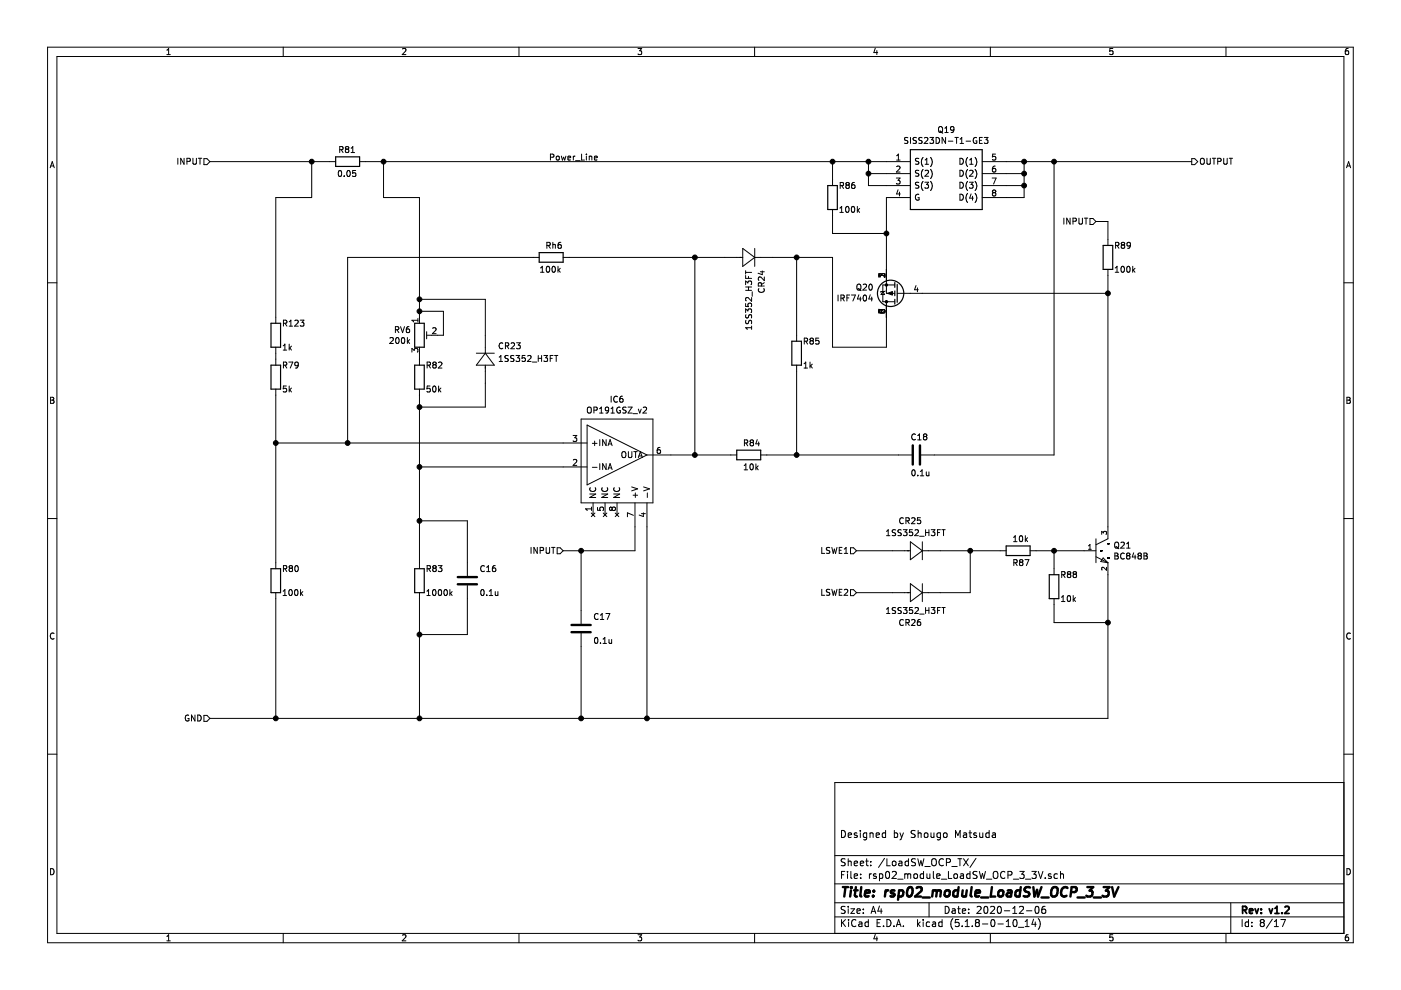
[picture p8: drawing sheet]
<svg xmlns="http://www.w3.org/2000/svg" width="297mm" height="210mm" viewBox="0 0 297 210" stroke-linecap="round" stroke-linejoin="round" font-family="sans-serif">
<path d="M.1 0h297v209.9h-297z" fill-rule="evenodd" fill="#fff" stroke="#fff" stroke-width=".21"/>
<g fill="none" stroke="#000" stroke-width=".21">
<path d="M10.1 10h276.8v189.9h-276.8zM12.1 12h272.8v185.9h-272.8zM35.4 11.6h.7M35.4 10.6l.4-.3v1.3M60 10v2M85.3 10.4l.5-.1 .3 .3-.8 1h.8M110 10v2M135.3 10.3h.8l-.5 .5 .4 .1v.5l-.2 .2-.5-.2M160 10v2M185.6 10.2l-.3 .9h.8M185.9 10.7v.9M210 10v2"/>
<path d="M235.9 10.3h-.6v.6l.6-.1v.6l-.1 .2-.5-.2M259.9 10v2M285.9 10.3h-.4l-.2 .3-.1 .7 .3 .3 .4-.2v-.6h-.4l-.3 .2M10.6 35.6l.5-1.3 .4 1.3M10.7 35.2h.7M37.7 33.6v1.2M39 33.6v1.2l-.7-1.2v1.2M39.6 34.2h.6l.2-.2-.1-.3-.7-.1v1.2M40.9 33.6v1l.2 .2h.4l.1-.2v-1M42 33.6h.8M42.4 33.6v1.2M43.2 33.6h.7l.6 .7-.6 .6h-.7z"/>
<path d="M44.5 34.3h26.7M66.1 34.3v7.6h-7.6v26.6M71.8 36.3l.2-.2a.69 .69 0 0 1 .5 .7 .69 .69 0 0 1-.5 .6l-.3-.5zM72 31.7h.6l.1-.5-.7-.1v1.2M72.3 31.7l.4 .6M73 37.3v.1M73.5 31.6l-.3-.2 .3-.3 .4 .1v.3l-.2 .1M73.5 31.6l-.3 .3v.2l.3 .2h.3l.2-.2-.1-.4-.2-.1M73.5 31.6h.2M73.7 36.3l.1-.2a.67 .67 0 0 1 .5 .7 .67 .67 0 0 1-.5 .6l-.3-.5zM74.4 32.3h.8M74.4 31.4l.4-.3v1.2"/>
<path d="M75.4 36.1h-.6l-.1 .7 .2-.2 .5 .1v.6l-.2 .1-.5-.1M76.2 34.3h116.8M81.3 34.3v7.6h7.6v26.6M116.7 33.3l.7-.1v-.4l-.7-.1v1.2M118 33.2l.2-.1 .3 .1v.7l-.5-.1zM119 33.1l.2 .8 .3-.6 .2 .6 .3-.8M120.4 33.5l.6-.1-.1-.2-.3-.1-.2 .2 .1 .6h.4M121.6 33.1v.8M121.9 33.1l-.3 .2M122 34.1h1M123.3 32.7v1.2h.6M124.3 32.7v.1"/>
<path d="M124.3 33.1v.8M124.9 33.2h.5l.1 .7M124.9 33.1v.8M126 33.5l.6-.1v-.2l-.4-.1-.2 .2 .1 .6h.5M176.5 34.3v5M178.1 39.3h.6l.1-.5-.7-.1v1.3M178.4 39.3l.5 .7M179.6 39.2l-.3-.2 .3-.3 .4 .1v.3l-.2 .1M179.6 39.2l-.3 .3v.2l.3 .3 .3-.1 .2-.2-.1-.4-.2-.1M179.6 39.2h.2M181.2 38.7l-.5 .1-.1 .4v.6l.6 .1 .1-.2-.1-.5h-.4l-.2 .2M184.1 34.3v5h8.9"/>
<path d="M184.1 36.8h8.9M190 37.7h.8l-.4 .5 .4 .2v.4l-.2 .2-.6-.1M190.1 35.3l.5-.1 .2 .4-.8 .9h.8M190.1 33.9h.7M190.1 33l.4-.3v1.2M192.5 29.2l-.5-.1-.2 .2 .1 .4 .5 .2 .1 .3-.2 .2h-.5M193 29.1v1.3M194.3 29.2l-.5-.1-.1 .2v.4l.5 .2 .1 .3-.2 .2h-.5M194.8 33.6h-.5l-.2 .1v.3l.6 .3 .1 .3-.2 .2h-.5M194.8 36.2l-.5-.1-.2 .1v.4l.6 .2 .1 .3-.2 .3-.5-.1M194.8 38.7l-.5-.1-.2 .2v.3l.6 .3 .1 .3-.2 .2h-.5M195.5 29.2l-.5-.1-.2 .2v.3l.6 .3 .1 .3-.2 .2h-.5"/>
<path d="M195.7 33.4a1.47 1.47 0 0 0 0 1.9M195.7 35.9a1.47 1.47 0 0 0 0 2M195.7 38.5a1.47 1.47 0 0 0 0 1.9M196 29.3l.5-.2 .2 .4-.8 .9h.8M196.1 38.6h.8l-.5 .5 .4 .1 .1 .5-.3 .2-.5-.1M196.1 33.9l.4-.3v1.2M196.1 34.8h.8M196.1 36.2l.5-.1 .3 .4-.8 .9h.8M197.2 29.1h.7l-.4 .5 .4 .2v.4l-.2 .2-.5-.1M197.3 33.4a1.4 1.4 0 0 1 0 1.9M197.3 35.9a1.4 1.4 0 0 1 0 2M197.3 38.5a1.4 1.4 0 0 1 0 1.9"/>
<path d="M198.5 29.1a.64 .64 0 0 1 .7 .7 .64 .64 0 0 1-.7 .6zM199.1 27l.2-.2 .3 .1a.78 .78 0 0 1-.1 1.2l-.4-.2zM199.2 27.8l.7 .4M200.3 27.2l.4-.4v1.3M200.3 28.1h.7M200.5 29.1v1.3l-.8-1.3v1.3M201.1 29.9h.9M202.3 27.4l-.3 .2h-.4l-.1-.2 .1-.4 .4-.2 .3 .3-.2 .9-.5 .1M202.5 29.1h.7M202.8 29.1v1.3M203.5 33.6a.64 .64 0 0 1 .8 .6 .64 .64 0 0 1-.8 .6zM203.5 36.1a.64 .64 0 0 1 .8 .6 .64 .64 0 0 1-.8 .7z"/>
<path d="M203.5 38.6a.64 .64 0 0 1 .8 .7 .64 .64 0 0 1-.8 .6zM203.6 30.4h.7M203.6 29.5l.3-.4v1.3M204.8 29.9h1M205.2 38.5a1.47 1.47 0 0 0 0 1.9M205.2 33.4a1.47 1.47 0 0 0 0 1.9M205.2 35.9a1.47 1.47 0 0 0 0 2M205.5 38.6h.8l-.4 .5 .3 .1 .1 .5-.2 .2-.6-.1M205.6 36.2l.5-.1 .2 .4-.8 .9h.8M205.6 34.8h.7M205.6 33.9l.3-.3v1.2M206.7 33.4a1.4 1.4 0 0 1 0 1.9"/>
<path d="M206.7 35.9a1.4 1.4 0 0 1 0 2M206.7 38.5a1.4 1.4 0 0 1 0 1.9M207.1 29.2a.59 .59 0 0 0-.8 .6 .59 .59 0 0 0 .8 .6v-.5h-.2M207.7 29.8h.4M208.2 34.3h44.5M208.2 39.3h8.9M208.2 36.8h8.9M208.3 29.1h-.6v1.3h.6M208.7 29.1h.8l-.4 .5 .3 .2v.6l-.7-.1M210.4 37.7h.8l-.5 1.3M211 35.2h-.2a.79 .79 0 0 0-.1 1.3l.3-.1 .1-.5-.2-.2h-.2l-.3 .2M211.1 32.7h-.6l-.1 .6 .5-.1 .2 .2v.3l-.2 .2-.5-.1"/>
<path d="M217.1 34.3v7.6h-8.9M223.5 34.3v62.2h-28.2M252.7 33.6h.6l.6 .7-.6 .6h-.6zM254.6 33.7l.2-.1a.44 .44 0 0 1 .5 .4v.7l-.5 .1-.2-.1zM255.9 33.6v1l.2 .2h.4l.1-.2v-1M257 33.6h.8M257.4 33.6v1.2M258.2 34.2h.6l.1-.2-.1-.3-.6-.1v1.2M259.4 33.6v1l.3 .2h.4l.1-.2v-1M260.6 33.6h.7M261 33.6v1.2M285.5 35.6l.4-1.3 .5 1.3"/>
<path d="M285.6 35.2h.6M10.1 60h2M114.3 54.6h-40.6v39.3M114.6 57.7h.7M114.6 56.8l.4-.3v1.2M115.9 52h.7l.1-.2-.1-.3-.7-.1v1.2M115.9 56.6l.2-.1a.67 .67 0 0 1 .5 .6 .67 .67 0 0 1-.5 .6l-.3-.5zM116.2 52l.5 .6M117.1 56.6l.2-.1a.69 .69 0 0 1 .5 .6 .69 .69 0 0 1-.5 .6l-.3-.5zM117.2 51.4v1.2M117.2 51.9h.5v.7M118.3 56.5v1.2"/>
<path d="M118.4 57.2l.4 .5M118.8 56.9l-.5 .5M118.9 51.4l-.4 .1-.2 .4 .1 .6 .5 .1v-.7h-.4l-.2 .2M119.4 54.6h38.1M147.3 54.6v41.9M157.5 52.7l2.5 1.9-2.5 1.9zM158.1 57.4v.7M158.1 58.4v.6h1.3M158.1 57.8h1.3M158.7 58.6v.4M160 54.6h16.5v19h11.4v-9.6M160 52.7v3.8"/>
<path d="M161.2 57.6h.8M161.6 57.4v.8l-.9-.3M162 58.7v.8l-.9-.8-.3 .3 .1 .5M162 59.9l-.6 .4M168.9 54.6v17.7M176.5 44.4v5.1h11.4M178.1 45h.7M178.1 44.1l.3-.3v1.2M179.4 43.9l.2-.1a.67 .67 0 0 1 .4 .6 .67 .67 0 0 1-.4 .6l-.3-.4zM180.6 43.9l.2-.1a.69 .69 0 0 1 .4 .6 .69 .69 0 0 1-.4 .6l-.3-.4zM181.8 43.8v1.2M181.9 44.6l.4 .4"/>
<path d="M182.3 44.2l-.5 .5M186.3 58.6l.2 .1M187.6 58.3l-.2-.3h-.3l-.3 .4-.5-.4v.8M187.6 58v.8l-.7-.7-.3-.1-.3 .3M187.6 58.4h-1.3l.4 .3M187.6 58.6l-.1 .2M190.4 40.2l-.3 .9h.8M190.7 40.7v.9M193 41.9h-5.1v20.3h1.8M194.8 41.3a.57 .57 0 0 0-.7 .5 .57 .57 0 0 0 .8 .5v-.4h-.3M203.5 41.2a.64 .64 0 0 1 .8 .6 .64 .64 0 0 1-.8 .6zM205.2 41a1.47 1.47 0 0 0 0 1.9"/>
<path d="M205.9 41.1l-.3 .9h.8M206.2 41.6v.8M206.7 41a1.4 1.4 0 0 1 0 1.9M210.7 40.8l-.3 .3v.2l.3 .3 .3-.1 .1-.2v-.2l-.2-.3M210.7 40.8l-.3-.2 .3-.3h.2l.2 .2-.2 .3M210.7 40.8h.2M225.6 46.3v1.2M226.9 46.3v1.2l-.7-1.2v1.2M227.5 46.9h.6l.1-.2-.1-.3-.6-.1v1.2M228.8 46.3v1l.2 .2h.4l.1-.2v-1M229.9 46.3h.7M230.3 46.3v1.2"/>
<path d="M231.1 46.3h.6l.7 .7-.7 .6h-.6zM232.4 47h2.5v5M234.9 57.1v57.1l-2.5 1.3M236.5 57.7h.7M236.5 56.8l.3-.3v1.2M236.5 52h.6l.1-.5-.7-.1v1.2M236.8 52l.4 .6M237.8 56.6l.2-.1a.67 .67 0 0 1 .4 .6 .67 .67 0 0 1-.4 .6l-.3-.5zM238 51.9l-.3-.2 .3-.3 .4 .1v.3l-.2 .1M238 51.9l-.3 .3v.2l.3 .2h.3l.2-.2-.1-.4-.2-.1M238 51.9h.2M239 56.6l.2-.1a.69 .69 0 0 1 .4 .6 .69 .69 0 0 1-.4 .6l-.3-.5z"/>
<path d="M239.7 51.9l-.3 .3-.3-.1-.1-.6 .4-.1 .3 .2-.1 .7-.2 .3h-.3M240.2 56.5v1.2M240.3 57.2l.3 .5M240.6 56.9l-.4 .5M284.9 60h2M58.5 73.6v3.8M60 74.2h.8M60 73.3l.4-.3v1.2M60.1 68.5h.6l.1-.2v-.3l-.7-.1v1.3M60.1 77.4h.6l.1-.5-.7-.1v1.2M60.4 68.5l.4 .7M60.4 77.4l.4 .6"/>
<path d="M61.2 76.8h.9l-.6 1.2M61.3 69.2h.7M61.3 68.2l.4-.3v1.3M61.3 73v1.2M61.4 73.7l.4 .5M61.8 73.4l-.5 .5M62.5 68l.5-.1 .2 .3-.7 1h.7M63.2 77.3l-.2 .3-.4-.1v-.6l.4-.1 .2 .2v.7l-.2 .3h-.4M63.7 67.9h.7l-.4 .5 .4 .1-.1 .6-.6-.1M82.7 71.7l.4-.1 .3 .3-.8 .9h.8M83.8 69.9h.6l.2-.2-.1-.3-.7-.1v1.2M84 71.7l.2-.1a.67 .67 0 0 1 .4 .6 .67 .67 0 0 1-.4 .6l-.3-.5z"/>
<path d="M84.1 69.9l.5 .6M84.9 69.3l.5 1.2 .4-1.2M85.2 71.7l.2-.1a.69 .69 0 0 1 .4 .6 .69 .69 0 0 1-.4 .6l-.3-.5zM86.4 71.6v1.2M86.5 72.3l.4 .5M86.7 69.3h-.2l-.3 .3-.1 .7 .3 .2 .4-.1 .1-.4-.3-.3h-.2l-.3 .3M86.9 72l-.5 .5M87.3 74.7v-.8l.5 .4 .1-.4h.5l.2 .2-.1 .6M88.6 67.9h-1.3l.4 .4M88.6 67.5v.8M88.9 73.6v3.8M88.9 63.5h14v11.4"/>
<path d="M88.9 66h5.1v5.1h-3.5M90.5 70.3v1.5M90.6 77.4h.6v-.5l-.6-.1v1.2M90.9 77.4l.4 .6M91.7 69.6l.5-.1 .3 .3-.8 .9h.8M92 77.3l-.2-.2 .2-.3 .4 .1v.3l-.2 .1M92 77.3l-.2 .3v.2l.2 .2h.4l.1-.2-.1-.4-.2-.1M92 77.3h.2M93 76.9l.5-.1 .2 .3-.8 .9h.8M101 74.9h3.8M102.9 74.9l1.9 2.5h-3.8zM102.9 77.4v8.9h-14"/>
<path d="M105.8 76.6h.8M105.8 75.7l.4-.3v1.2M106.6 72.8a.56 .56 0 0 0-.8 .5 .56 .56 0 0 0 .8 .5M107.2 73.3h.6v-.5l-.6-.1v1.2M107.5 73.3l.4 .6M107.8 75.4h-.5l-.2 .1 .1 .4 .4 .2 .2 .3-.3 .2h-.5M108.4 72.8l.4-.1 .3 .3-.8 .9h.8M109 75.4h-.5l-.2 .1v.4l.6 .2 .1 .3-.3 .2h-.4M109.4 75.4h.8l-.4 .5 .3 .1v.5l-.1 .1-.6-.1M109.5 72.7h.8l-.4 .5 .3 .1 .1 .4-.2 .2-.6-.1M111.3 75.4h-.6v.6l.4-.1 .3 .2v.3l-.3 .2-.4-.1M111.9 75.5l.5-.1 .2 .3-.8 .9h.8"/>
<path d="M112.8 76.8h1M114.1 75.4v1.2M114.1 76h.7M114.8 75.4v1.2M115.3 75.4h.8l-.4 .5 .3 .1v.6l-.7-.1M116.7 76h.4M117.3 75.4h-.6v1.2M117.6 75.4h.7M117.9 75.4v1.2M158.1 64.4v.6h.6l-.1-.5 .2-.2h.3l.3 .2-.2 .5M158.1 60.4v-.8l.5 .4 .1-.4 .6 .1-.1 .7M158.1 66.3v-.8l.5 .4 .1-.4h.5l.2 .2-.2 .6"/>
<path d="M158.1 61.6h1.3M158.1 60.8h1.3M158.2 67.9l-.1 .5 .1 .2 .4-.1 .2-.5 .3-.1 .3 .3-.1 .4M158.2 66.7l-.1 .5 .1 .2h.4l.2-.6 .3-.1 .3 .2-.1 .5M158.7 60.8v.8M159.4 63.1v.8l-1-.8-.3 .2 .1 .5M159.4 69.1v.7M159.4 69.5h-1.3l.3 .3M159.5 61.9v.9M160.9 61.2a.56 .56 0 0 0 .5 .8 .56 .56 0 0 0 .5-.8M161.4 60.6v-.6h-.5l-.1 .6h1.2M168.9 77.4v19.1"/>
<path d="M170.5 78h.7M170.5 77.1l.3-.3v1.2M170.5 72.3h.6l.1-.5-.7-.1v1.3M170.8 72.3l.4 .7M171.7 76.8v1.2M171.9 77.6l.3 .4M172 72.2l-.3-.2 .3-.3 .4 .1v.3l-.2 .1M172 72.2l-.3 .3v.2l.3 .3 .3-.1 .2-.2-.1-.4-.2-.1M172 72.2h.2M172.2 77.2l-.5 .5M173.6 71.7h-.6l-.1 .6 .5-.1 .3 .2v.3l-.3 .3-.5-.2M177.7 62.6v1.2"/>
<path d="M178.3 63.2l.7-.1v-.4l-.7-.1v1.2M178.6 63.2l.4 .6M179.6 63.2h.4M180.1 62.6h-.5v1.2M180.5 62.6h.9l-.6 1.2M181.8 60.3h.5a.78 .78 0 0 1-.1 1.2l-.5-.2v-.6zM181.9 61.2l.7 .4M182.1 62.5l-.3 .9h.8M182.4 63v.8M183 60.4l.5-.2 .2 .4-.8 .9h.8M183.1 62.7l.2-.1a.67 .67 0 0 1 .4 .6 .67 .67 0 0 1-.4 .6l-.3-.5zM184.3 60.4l.2-.2a.67 .67 0 0 1 .5 .7 .67 .67 0 0 1-.5 .6l-.3-.5z"/>
<path d="M184.5 62.5l-.3 .9h.8M184.8 63v.8M186.3 66.1l.3 .3 .3-.3M186.3 66.3h.6M186.3 65.9l.3-.3 .3 .3M186.3 66l.6 .4 .7-.2M186.8 66.1l.1 .1M186.9 66.2v.1M186.9 65.9v.2M186.9 66.1v.1M186.9 65.7l.5-.1 .2 .1v.6M186.9 66.3l.2 .1"/>
<path d="M186.9 66.2l.1 .1M186.9 65.7v.2M187.1 65.6l-.3 .3 .1 .4M187.2 61.8l.4 .6h-.8zM187.6 66.2v-.1l-1.3-.5v.8M187.6 66.3l-.1 .1M187.7 61.7l-1 .2M189.7 60.4h-2.5v3.6h2.5M190.2 62.2h44.7M194.2 60.5l-.3 .9h.8M194.5 61v.9M10.7 84.2h.5l.2 .3-.2 .3 .3 .3-.3 .4h-.5z"/>
<path d="M10.7 84.8h.5M58.5 82.5v38.1M58.5 93.9h66M60.7 81.8h-.6l-.1 .7 .5-.2 .3 .3v.3l-.3 .2-.5-.1M61.3 81.8v1.3M61.4 82.6l.4 .5M61.8 82.3l-.5 .5M88.9 82.5v38.1M88.9 99h35.6M91.2 81.8h-.6l-.1 .7 .5-.2 .2 .3v.3l-.2 .2-.5-.1M91.9 82l.1-.2a.69 .69 0 0 1 .5 .7 .69 .69 0 0 1-.5 .6l-.3-.5zM93 81.8v1.3"/>
<path d="M93.1 82.6l.4 .5M93.5 82.3l-.5 .5M121.5 92.3h.8l-.4 .5 .3 .1 .1 .5-.3 .2-.5-.1M121.6 97.5l.4-.1 .3 .4-.8 .9h.8M123.2 88.8h15.2v17.8h-15.2zM124.5 90.1l12.7 6.4-12.7 6.3zM124.6 86.5l.2-.2a.44 .44 0 0 1 .6 .4l-.1 .7-.5 .2-.2-.2zM125.6 99.1h1M125.6 94h1M125.9 87l.7-.1v-.5l-.7-.1v1.3M126.1 93.5v1M127.1 87.6h.8"/>
<path d="M127.1 86.7l.4-.4v1.3M127.2 93.2v1.3M127.2 98.3v1.3M128.5 93.2v1.3l-.7-1.3v1.3M128.5 98.3v1.3l-.7-1.3v1.3M128.9 99.6l.4-1.3 .5 1.3M128.9 94.5l.4-1.3 .5 1.3M129 99.2h.7M129 94.1h.7M129 86.9l-.2 .2-.3-.1-.1-.6 .4-.1 .2 .3v.7l-.2 .2-.3 .1M129.6 87.6h.7M129.6 86.7l.3-.4v1.3"/>
<path d="M129.6 84v1.3M130.9 84.1a.56 .56 0 0 0-.8 .5 .56 .56 0 0 0 .8 .5M131.5 86.4a.57 .57 0 0 0-.8 .6 .57 .57 0 0 0 .8 .5v-.5h-.2M131.9 95.9l.2-.1a.45 .45 0 0 1 .6 .4l-.1 .6-.5 .2-.3-.4zM132 84l-.4 .1-.2 .5 .1 .6h.5l.1-.2-.1-.4-.4-.1-.2 .2M132.8 86.4l-.5-.1-.2 .1v.5l.5 .1 .2 .4-.3 .2-.5-.1M133.2 86.3h.8l-.8 1.3h.8M133.2 95.8v1l.3 .2h.3l.2-.2v-1M134.2 87.7h1M134.4 95.8h.7M134.8 95.8v1.2M135.3 97l.5-1.2 .4 1.2"/>
<path d="M135.3 86.7l.3 .9 .3-.9M135.5 96.7h.6M136.4 86.4l.5-.1 .2 .4-.8 .9h.8M137.2 96.5h19M139.9 94.9h-.2a.79 .79 0 0 0-.1 1.2h.3l.2-.5-.3-.3h-.2l-.3 .3M157.8 99.6h.7M157.8 98.7l.3-.4v1.3M157.8 93.9h.6l.1-.5-.7-.1v1.2M158.1 93.9l.4 .6M159.1 98.5l.2-.2a.69 .69 0 0 1 .4 .7 .69 .69 0 0 1-.4 .6l-.3-.5zM159.3 93.8l-.3 .3v.2l.3 .2h.3l.2-.2-.1-.4-.2-.1M159.3 93.8l-.3-.2 .3-.3 .4 .1v.3l-.2 .1"/>
<path d="M159.3 93.8h.2M160.3 98.3v1.3M160.4 99.1l.4 .5M160.5 93.2l-.3 .9h.8M160.8 98.8l-.5 .5M160.9 93.7v.8M161.3 96.5h32M193.4 99.7l.2-.1a.69 .69 0 0 1 .4 .6 .69 .69 0 0 1-.4 .7l-.3-.5zM194.1 92.1a.56 .56 0 0 0-.8 .5 .56 .56 0 0 0 .8 .5M194.6 93.3h.7M194.6 92.4l.3-.4v1.3M195.1 100l.4-.4v1.3"/>
<path d="M196 92.6l-.2-.3 .2-.3h.3l.2 .3-.2 .3M196 92.6l-.2 .2v.3l.2 .2 .4-.1 .1-.2v-.2l-.2-.2M196 92.6h.3M285.6 84.2h.4l.3 .3-.3 .3 .3 .3-.2 .4h-.5zM285.6 84.8h.4M10.1 109.9h2M88.9 110.4h10.2v11.7M92.9 119.9h.8l-.4 .5 .3 .1 .1 .5-.2 .2-.6-.1M105 119.9l-.4 .1-.2 .5v.6h.6l.1-.1-.1-.5-.4-.1-.2 .3M112.6 116.1v1.2M113.9 116.1v1.2l-.7-1.2v1.2M114.5 116.7h.6l.2-.2-.1-.3-.7-.1v1.2"/>
<path d="M115.8 116.1v1l.2 .2h.4l.1-.2v-1M116.9 116.1h.8M117.3 116.1v1.2M118.1 116.1h.7l.6 .7-.6 .6h-.7zM123.2 116.8v15.5M125 104.7h1.3l-1.3 .8h1.3M125.2 103.4a.56 .56 0 0 0 .5 .8 .56 .56 0 0 0 .5-.8M125.4 108.8l.7 .7M125.4 107.5v.7M125.4 107.9h-1.3l.4 .3M125.7 106.6v2.6M126.1 108.8l-.7 .7"/>
<path d="M126.7 107.6v.6h.6l-.1-.4 .2-.3h.3l.3 .3-.2 .4M127.6 104.7h1.2l-1.2 .8h1.2M127.7 103.4a.56 .56 0 0 0 .5 .8 .56 .56 0 0 0 .5-.8M127.9 108.8l.8 .7M128.3 106.6v2.6M128.7 108.8l-.8 .7M129.8 107.8l-.3-.3-.3 .3v.2l.3 .2 .3-.2M129.8 107.8l.2-.3h.3l.2 .3-.1 .3-.1 .1h-.3l-.2-.2M129.8 107.8v.2M130.1 104.7h1.3l-1.3 .8h1.3M130.2 103.4a.56 .56 0 0 0 .5 .8 .56 .56 0 0 0 .6-.8M130.4 108.8l.8 .7"/>
<path d="M130.8 106.6v2.6M131.2 108.8l-.8 .7M133.9 103.2l1.3 .4-1.3 .5M134.2 105h1M134.3 109.3l-1.3-.6v.9M134.6 106.6v10.2h-15.2M134.7 104.5v1M136 108.9h.8M136.4 108.7v.8l-.9-.3M136.5 103.2l1.2 .4-1.2 .5M137.2 106.6v45.7M137.2 104.5v1"/>
<path d="M174.2 116.1v1.2h.6M175.9 116.1h-.5l-.2 .2 .1 .3 .6 .3v.3l-.7 .1M176.4 116.1l.3 1.2 .2-.9 .2 .9 .4-1.2M177.9 116.7h.4M178.5 116.1h-.6v1.2h.6M179 116.4l.4-.3v1.2M179 117.3h.7M180.3 116.1h.7l.6 .7-.6 .6h-.7zM181.6 116.8h11.4M188 113.6h.7M188 112.7l.3-.4v1.3M189.9 112.4l-.5-.1-.2 .1 .1 .5 .5 .1 .1 .3-.3 .3-.4-.1"/>
<path d="M191.1 112.4l-.5-.1-.2 .1v.4l.6 .2 .1 .3-.2 .3-.5-.1M191.5 112.3h.8l-.4 .5 .4 .1v.5l-.2 .2-.6-.2M191.5 109.9a.56 .56 0 0 0-.8 .5 .56 .56 0 0 0 .8 .5M192.1 110.4h.6v-.5l-.6-.1v1.2M192.4 110.4l.4 .6M193 114.9l2.6 1.9-2.6 1.9zM193.3 109.9l.5-.1 .2 .3-.8 .9h.8M193.4 112.3h-.5l-.1 .6 .5-.1 .2 .2v.3l-.2 .3-.5-.2M194 112.4l.5-.1 .2 .4-.8 .9h.8M194.6 100.8v.1M195 113.7h.9M195.1 100.9h.8"/>
<path d="M195.1 109.8h-.6v.6l.5-.2 .2 .3v.3l-.2 .2-.5-.1M195.6 116.8h17.7M195.6 114.9v3.8M196.2 112.3v1.3M196.2 112.9h.8M196.4 100l.1 .8h.5M197 100v.9M197 112.3v1.3M197.4 112.3h.8l-.4 .5 .4 .1-.1 .6-.7-.1M198.8 112.9h.4M199.4 112.3h-.6v1.3M199.7 112.3h.7"/>
<path d="M200 112.3v1.3M205.7 116.8v8.9h-10.1M214.9 114.8h.7M214.9 113.9l.4-.3v1.2M214.9 119.3h.7v-.5l-.7-.1v1.2M215.3 119.3l.4 .6M216.2 113.7l.2-.1a.69 .69 0 0 1 .4 .6 .69 .69 0 0 1-.4 .6l-.3-.4zM216.4 119.2l-.3 .2v.3l.3 .2h.4l.1-.2-.1-.4-.2-.1M216.4 119.2l-.3-.2 .3-.3 .4 .1v.3l-.2 .1M216.4 119.2h.2M217.3 118.7h.8l-.5 1.2M217.4 113.6v1.2"/>
<path d="M217.5 114.4l.4 .4M217.9 114l-.5 .5M218.4 116.8h14M223.5 116.8v5.1M230.8 116.5h.6M230.8 115.7l.3-.2v1M232.4 118l2.5 1.3M232.4 114.2v5.1M233.4 116.8h.1M233.6 113.3v-.6l.4 .3 .1-.3h.4v.6M233.9 118.3l1 1-1.5-.2zM234.9 118.3h.1"/>
<path d="M234.9 115.3h.1M234.9 119.3v33h-190.4M236.4 117.3l.6 .1v.2l-.2 .3 .3 .2-.1 .4h-.6zM236.4 117.9h.4M236.4 115.1l.2-.2 .4 .1a.78 .78 0 0 1-.1 1.2l-.5-.2zM236.6 115.9l.6 .4M237.7 115.1l.5-.2 .2 .4-.8 .9h.8M238.4 117.4a.56 .56 0 0 0-.8 .1 .56 .56 0 0 0 0 .7l.4 .3 .4-.1M238.9 116.2h.7M238.9 115.3l.3-.4v1.3M239.1 117.8l-.2 .2v.3l.2 .2h.2l.3-.2-.1-.4-.2-.1M239.1 117.8l-.2-.2 .2-.3 .4 .1v.3l-.2 .1"/>
<path d="M239.1 117.8h.2M240.4 117.2l-.3 .9h.7M240.7 117.7v.8M241.5 117.8l-.2 .2v.3l.2 .2h.4l.1-.2-.1-.4-.1-.1M241.5 117.8l-.2-.2 .2-.3 .4 .1v.3l-.1 .1M241.5 117.8h.3M242.5 117.3l.7 .1v.2l-.2 .3 .3 .2-.1 .4h-.7zM242.5 117.9h.5M284.9 109.9h2M11.5 134.3a.58 .58 0 0 0-.8 .5 .58 .58 0 0 0 .8 .6M58.5 125.7v26.6M60 126.3h.8"/>
<path d="M60 125.4l.4-.4v1.3M60.1 120.6l.6-.1 .1-.5-.7-.1v1.3M60.4 120.6l.4 .6M61.4 125.1l.1-.1a.67 .67 0 0 1 .5 .6 .67 .67 0 0 1-.5 .7l-.3-.5zM61.5 120.5l-.2-.3 .2-.3 .5 .1v.4l-.2 .1M61.5 120.5h.3M61.5 120.5l-.2 .2v.3l.2 .2 .4-.1 .1-.1v-.4l-.2-.1M62.6 125.1l.2-.1a.69 .69 0 0 1 .4 .6 .69 .69 0 0 1-.4 .7l-.3-.5zM62.6 120l.2-.1a.67 .67 0 0 1 .5 .7 .67 .67 0 0 1-.5 .6l-.3-.5zM63.7 125v1.3M63.8 125.8l.4 .5M64.2 125.4l-.5 .5"/>
<path d="M88.9 125.7v26.6M90.5 126.3h.7M90.5 125.4l.4-.4v1.3M90.6 120.6l.6-.1v-.5l-.6-.1v1.3M90.9 120.6l.4 .6M91.8 125.1l.2-.1a.67 .67 0 0 1 .5 .6 .67 .67 0 0 1-.5 .7l-.3-.5zM92 120.5l-.2 .2v.3l.2 .2 .4-.1 .1-.1-.1-.4-.2-.1M92 120.5l-.2-.3 .2-.3 .4 .1v.4l-.2 .1M92 120.5h.2M93 125.1l.2-.1a.69 .69 0 0 1 .4 .6 .69 .69 0 0 1-.4 .7l-.3-.5zM94.2 125.1l.2-.1a.67 .67 0 0 1 .5 .6 .67 .67 0 0 1-.5 .7l-.3-.5zM95.4 125v1.3"/>
<path d="M95.5 125.8l.4 .5M95.9 125.4l-.5 .5M99.1 124.1v10.4h-10.2M102.1 125.1l.1-.1a.69 .69 0 0 1 .5 .6 .69 .69 0 0 1-.5 .7l-.3-.5zM102.7 120a.56 .56 0 0 0-.8 .6 .56 .56 0 0 0 .8 .5M103.2 121.2h.7M103.2 120.3l.4-.4v1.3M103.2 126.1v.2M103.7 126.3h.8M103.7 125.4l.4-.4v1.3M105 125.4l.1 .8 .5-.1M105.6 125.4v.9"/>
<path d="M123.2 134.3v18M126.2 135.3l.2-.1a.69 .69 0 0 1 .4 .6 .69 .69 0 0 1-.4 .6l-.4-.5zM126.8 130.2a.56 .56 0 0 0-.8 .5 .56 .56 0 0 0 .8 .5M127.3 131.3h.7M127.3 130.4l.4-.3v1.2M127.3 136.3v.1M127.9 136.4h.7M127.9 135.5l.3-.3v1.2M128.5 130.1h.8l-.5 1.2M129.1 135.6l.1 .8 .5-.1M129.7 135.6v.8M174.2 124.9v1.3h.6"/>
<path d="M175.9 125l-.5-.1-.2 .3 .1 .3 .6 .2v.4l-.7 .1M176.4 124.9l.3 1.3 .2-.9 .2 .9 .4-1.3M177.9 125.6h.4M178.5 124.9h-.6v1.3h.6M179 125.1l.5-.2 .2 .4-.7 .9h.7M180.3 125h.7l.6 .7-.6 .6h-.7zM181.6 125.7h11.4M188 130.1h.7M188 129.2l.3-.4v1.3M189.9 128.9l-.5-.1-.2 .1 .1 .5 .5 .1 .1 .3-.3 .3-.4-.1M191.1 128.9l-.5-.1-.2 .1v.4l.6 .2 .1 .3-.2 .3-.5-.1M191.5 131.5a.56 .56 0 0 0-.8 .5 .56 .56 0 0 0 .8 .5"/>
<path d="M191.5 128.8h.8l-.4 .5 .4 .1v.5l-.2 .2-.6-.2M192.1 132h.6v-.5l-.6-.2v1.3M192.4 132l.4 .6M193 123.8l2.6 1.9-2.6 1.9zM193.3 131.5l.5-.2 .2 .4-.8 .9h.8M193.4 128.8h-.5l-.1 .6 .5-.1 .2 .2v.3l-.2 .3-.5-.2M194 128.9l.5-.1 .2 .4-.8 .9h.8M195 130.2h.9M195.1 131.3l-.4 .2-.2 .4v.6l.6 .1 .1-.2-.1-.5-.4-.1-.2 .3M195.6 123.8v3.8M196.2 128.8v1.3M196.2 129.4h.8"/>
<path d="M197 128.8v1.3M197.4 128.8h.8l-.4 .5 .4 .1-.1 .6-.7-.1M198.8 129.4h.4M199.4 128.8h-.6v1.3M199.7 128.8h.7M200 128.8v1.3M223.5 126.9v5.1h11.4M225.1 127.5h.7M225.1 126.6l.3-.3v1.2M225.1 121.9l.6-.1 .1-.5-.7-.1v1.3M225.4 121.9l.4 .6M226.4 126.4l.2-.1a.69 .69 0 0 1 .4 .6 .69 .69 0 0 1-.4 .6l-.3-.4z"/>
<path d="M226.6 121.7l-.3-.2 .3-.3 .4 .1v.3l-.2 .1M226.6 121.7l-.3 .3v.2l.3 .3 .3-.1 .1-.2v-.3l-.2-.2M226.6 121.7h.2M227.5 126.3v1.2M227.7 127.1l.3 .4M227.8 121.7l-.3-.2 .3-.3h.2l.3 .2-.3 .3M227.8 121.7h.2M227.8 121.7l-.3 .3 .1 .3 .2 .2 .3-.1 .2-.2v-.2l-.3-.3M228 126.7l-.5 .5M234.6 120.3v.6l-.7-.6-.3 .2 .1 .4M286.3 134.3a.58 .58 0 0 0-.8 .5 .58 .58 0 0 0 .8 .6M10.1 159.9h2"/>
<path d="M40 151.7a.59 .59 0 0 0-.7 .6 .59 .59 0 0 0 .7 .5l.1-.5h-.3M41.3 151.6v1.3l-.7-1.3v1.3M41.9 151.6a.64 .64 0 0 1 .8 .6 .64 .64 0 0 1-.8 .7zM43.2 151.7h.7l.6 .6-.6 .6h-.7zM284.9 159.9h2M178.4 176.1a.75 .75 0 0 1 .9 .7 .75 .75 0 0 1-.9 .8zM179.8 177.1l.8-.2-.1-.2-.5-.1-.2 .2 .1 .7h.6M181.7 176.7l-.4-.1-.2 .2 .1 .2 .5 .1v.4h-.6M182.4 176.1v.1M182.4 176.6v1M183.7 176.7l-.4-.1-.3 .3 .1 .5 .2 .2 .4-.1M183.7 176.6v1.2l-.2 .3-.4-.1"/>
<path d="M184.5 176.7l.2-.1 .3 .1 .1 .9M184.5 176.6v1M185.8 177.1l.7-.2-.1-.2-.4-.1-.2 .2v.7h.6M187.8 176.1v1.5M187.8 176.7l-.5-.1-.2 .3v.5l.2 .2 .5-.1M189.6 176.7l.4-.1 .3 .3-.1 .5-.2 .2-.4-.1M189.6 176.1v1.5M190.8 176.6l.4 1M191.2 177.6l-.4 .5M191.5 176.6l-.3 1M194 176.2l-.6-.1-.2 .3v.3l.8 .3v.4l-.2 .2-.6-.1M194.7 176.7l.2-.1 .3 .1 .1 .9"/>
<path d="M194.7 176.1v1.5M196 176.7l.2-.1 .5 .1v.7l-.3 .2-.4-.2zM197.4 176.6l.1 .9 .3 .1 .2-.2M198 176.6v1M199.4 176.7l-.4-.1-.3 .3v.5l.3 .2 .4-.1M199.4 176.6v1.2l-.3 .3-.4-.1M200.1 176.7l.2-.1 .4 .1v.7l-.2 .2-.4-.2zM202.6 177.6v-1.5l.5 1 .5-1v1.5M204.3 176.7h.6v.9M204.9 176.9l-.5 .1-.2 .2 .2 .4 .5-.1M205.4 176.6h.6M205.7 176.1v1.3l.3 .2"/>
<path d="M207 176.7l-.4-.1-.2 .2 .1 .2 .5 .1v.4h-.6M207.7 176.6l.1 .9 .3 .1 .3-.2M208.4 176.6v1M209.7 176.7l-.4-.1-.3 .3 .1 .6h.6M209.7 176.1v1.5M210.4 176.7h.6l.1 .9M211.1 176.9l-.7 .3 .2 .4 .5-.1M284.9 165.9h-107.9v32M10.7 184.2a.65 .65 0 0 1 .8 .6 .65 .65 0 0 1-.8 .7zM35.4 198.5l.4-.3v1.3M35.4 199.5h.7M60 197.9v2"/>
<path d="M85.3 198.3l.5-.1 .3 .3-.8 1h.8M110 197.9v2M135.3 198.2h.8l-.5 .5 .4 .1v.6l-.2 .1-.5-.1M160 197.9v2M177 194.4h107.9M177 191.4h107.9M177 187.4h107.9M177 181.4h107.9M178.4 185.5h.5M178.4 195v1.5M178.6 195.6l.7 .9M179.1 184.8h-.7v1.5"/>
<path d="M179.2 192.2h-.6l-.3 .2 .2 .4 .6 .3v.4l-.2 .2-.6-.1M179.2 182.1h-.6l-.3 .2 .2 .4 .6 .3v.4l-.2 .2-.6-.1M179.3 195l-.9 .8M179.7 184.8v.1M179.7 185.3v1M179.8 182.1v1.5M179.8 192.2v.1M179.8 192.7v1M179.8 182.7l.2-.1h.4l.1 1M179.9 195v.1M179.9 195.5v1M180.4 192.7h.8l-.8 1h.8"/>
<path d="M180.4 184.8v1.3l.2 .2M181.1 183.1l.7-.2v-.3h-.5l-.2 .2 .1 .7h.6M181.1 185.8l.7-.2v-.3h-.5l-.2 .2 .1 .7h.6M181.5 195.1a.59 .59 0 0 0-.8 0 .59 .59 0 0 0-.1 .7 .56 .56 0 0 0 .2 .6 .56 .56 0 0 0 .7-.1M181.7 193.2l.7-.2-.1-.2-.4-.1-.2 .2 .1 .7h.5M182.1 195.5h.6l.1 1M182.4 183.1l.7-.2-.1-.3h-.4l-.2 .2 .1 .7h.5M182.5 186.1v.2M182.5 185.3v.2M182.8 195.8l-.5 .1-.3 .2 .3 .4 .5-.1M183 193.5v.2M183 192.8v.1"/>
<path d="M183.5 182.6h.6M183.7 182.1v1.3l.4 .2M184.1 195.5h-.4l-.3 .2 .1 .6 .2 .2 .4-.1M184.1 195v1.5M184.3 185.3v1M184.6 183.4v.2M184.6 182.6v.2M184.7 193.7l.5-1.5 .5 1.5M184.8 185.3l-.5 .2M184.8 193.2h.8M185.6 198.1l-.3 .9h.8M185.8 185.3h-.4l-.2 .2v.2l.6 .1v.4h-.6"/>
<path d="M185.9 198.6v.9M186 195.7h.5M186.5 192.1l-.4 1.1h1M186.5 185.3h.4l.3 .2-.1 .7h-.6M186.5 185.3v1.5M186.7 195h-.7v1.5h.7M186.8 192.7v1M187.3 196.3v.2M187.5 182l-1.2 1.9M187.9 184.9l.3-.1a.85 .85 0 0 1-.1 1.5l-.2-.2-.1-.4zM188 195a.76 .76 0 0 1 .9 .7 .76 .76 0 0 1-.9 .8zM188 182.1v1.5h.8"/>
<path d="M189.2 184.9l.5-.1 .3 .4-.9 1.1h.9M189.3 182.7l.2-.1 .4 .1v.7l-.2 .2-.4-.2zM189.5 196.3v.2M190 196.5l.5-1.5 .5 1.5M190.2 196h.7M190.3 186.4h1.2M190.6 182.6h.6v1M191.2 182.9l-.7 .3 .3 .4 .4-.1M191.5 196.3v.2M191.8 185.4l.5-.1 .2 .2M191.8 185.3v1M192.5 185.5l.2-.2h.3l.1 1"/>
<path d="M192.5 185.5v.8M192.6 182.6h-.4l-.3 .3v.5l.3 .2 .4-.1M192.6 182.1v1.5M193.8 185.4l.2-.1 .5 .1v.7l-.3 .2-.4-.2zM194.1 182.1h-.6l-.3 .2 .1 .3 .7 .4v.4l-.2 .2-.6-.1M194.5 195v1.5M194.6 182.1l.3 1.5 .3-1.1 .3 1.1 .4-1.5M194.7 195.9l.4 .6M195.1 195.5l-.6 .5M195.7 195v.1M195.7 195.5v1M195.8 185.3h-.4l-.3 .2 .1 .6 .2 .2 .4-.1"/>
<path d="M195.8 184.8v1.5M196.1 183.7h1.1M196.5 185.3l.1 .9 .4 .1 .2-.2M197 191.4v3M197.1 195.5h-.4l-.3 .2v.6l.3 .2 .4-.1M197.2 185.3v1M197.6 182.3a.5 .5 0 0 1 .6-.2 .5 .5 0 0 1 .3 .5v.5a.5 .5 0 0 1-.5 .5 .5 .5 0 0 1-.5-.5zM197.7 195.5h.6l.1 1M197.9 184.8v1.3l.2 .2M198.4 195.8l-.7 .3 .2 .4 .5-.1M198.6 185.8l.7-.2-.1-.3h-.4l-.2 .2 .1 .7h.5M199.6 186.4h1.1"/>
<path d="M199.7 195.5h-.4l-.3 .2 .1 .6 .2 .2 .4-.1M199.7 195v1.5M200 182.2a.71 .71 0 0 0-1 .5 .71 .71 0 0 0 .7 .9l.3-.2M200.4 192.2a.75 .75 0 0 1 .8 .7 .75 .75 0 0 1-.8 .8zM200.7 182.9l.7-.1 .1-.2-.1-.4-.2-.1h-.5v1.5M201.1 184.8v1.5h.7M201.8 183.7h1.1M201.9 192.8h.6v.9M202 194.8a1.71 1.71 0 0 0 0 2.2M202.3 185.4l.2-.1 .4 .1v.7l-.2 .2-.4-.2zM202.5 193l-.5 .1-.2 .2 .2 .4 .5-.1M203 192.7h.6"/>
<path d="M203.1 182.1h.8M203.2 192.2v1.3l.4 .2M203.3 195h-.7l-.1 .7 .7-.1 .2 .2-.1 .5-.2 .2-.6-.2M203.5 182.1v1.5M203.7 185.3h.5l.1 1M204 196.3v.2M204 193.2l.7-.2v-.2l-.5-.1-.2 .2 .1 .7h.6M204.3 185.6l-.7 .3 .2 .4 .5-.1M204.3 182.1l1 1.5M204.6 196.5h.9M204.6 195.4l.5-.4v1.5M205.3 182.1l-1 1.5"/>
<path d="M205.4 193.5v.2M205.4 192.8v.1M205.7 185.3h-.5l-.3 .2 .2 .7h.6M205.7 184.8v1.5M206.1 196.3v.2M206.9 182l-1.2 1.9M207.1 195.6l-.3-.3 .3-.3 .5 .1v.4l-.2 .1M207.1 195.6l-.3 .3 .1 .4 .2 .2 .4-.1 .1-.2v-.5l-.2-.1M207.1 195.6h.3M207.2 192.3l.5-.1 .3 .4-.9 1.1h.9M207.2 184.8h-.6l-.3 .2 .1 .3 .7 .4v.4l-.2 .2-.6-.1M207.6 184.8l.4 1.5 .3-1.1 .3 1.1 .3-1.5"/>
<path d="M208.3 195.9h1.1M208.7 192.3l.4-.1a.85 .85 0 0 1-.1 1.5l-.3-.2-.1-.4zM209.1 186.4h1.2M210 197.9v2M210 192.3l.6-.1 .3 .4-1 1.1h1M210.3 195h.1a.8 .8 0 0 1 .6 .7 .8 .8 0 0 1-.6 .8 1 1 0 0 1-.1-1.5zM210.6 185a.5 .5 0 0 1 .6-.2 .5 .5 0 0 1 .4 .5v.5a.5 .5 0 0 1-.5 .5 .5 .5 0 0 1-.5-.5zM211.6 195.9h1.1M211.6 192.2h.2a.8 .8 0 0 1 .5 .7 .8 .8 0 0 1-.5 .8 1 1 0 0 1-.2-1.5zM212.9 193.1h1.2M213.1 184.9a.71 .71 0 0 0-1 .5 .71 .71 0 0 0 .7 .9l.3-.2M213.3 195.4l.5-.4v1.5"/>
<path d="M213.3 196.5h.9M213.7 185.5h.7l.2-.2-.1-.4-.2-.1h-.6v1.5M214.7 193.7h.9M214.7 192.6l.5-.4v1.5M214.8 186.4h1.2M215 195h.1a.8 .8 0 0 1 .6 .7 .8 .8 0 0 1-.6 .8 .97 .97 0 0 1-.1-1.5zM215.9 196.6h1.2M216.1 192.3l.6-.1 .3 .4-.9 1.1h.9M216.2 184.8h.9l-.5 .5 .5 .2v.6l-.2 .2-.7-.2M217.4 196.5h.8M217.4 195.4l.4-.4v1.5M217.4 186.4h1.2"/>
<path d="M217.6 193.1h1.2M218.8 184.8h.9l-.5 .5 .4 .2v.6l-.2 .2-.6-.2M219.1 194.9l-.3 1.1h.9M219.5 195.5v1M219.6 192.3l.3-.1a.85 .85 0 0 1-.1 1.5l-.2-.2-.2-.4zM220.1 194.8a1.71 1.71 0 0 1 0 2.2M220.1 184.8l.5 1.5 .5-1.5M221.6 192.2h-.5a1.11 1.11 0 0 0-.1 1.4l.4 .1 .3-.2v-.5l-.3-.2h-.4l-.1 .2M221.6 186.1v.2M222.8 185.3h-.3l-.2 .2v.2l.5 .1v.4h-.5M224.2 185.3h-.4l-.3 .2 .1 .6 .2 .2 .4-.1M224.8 185.4l.3-.1h.3l.1 1"/>
<path d="M224.8 184.8v1.5M235.9 198.2h-.6v.6l.6-.1v.7l-.1 .1-.5-.1M259.9 197.9v2M260.9 191.4v6.5M263.4 195v1.5M264.7 195.5h-.4l-.3 .2 .1 .7h.6M264.7 195v1.5M265.4 196.3v.2M265.4 195.5v.2M267.5 195.6l-.3 .3 .1 .4 .2 .2h.3l.3-.3v-.3l-.3-.3M267.5 195.6l-.3-.3 .3-.3h.3l.3 .2-.3 .4M267.5 195.6h.3"/>
<path d="M269.8 194.9l-1.3 1.9M270.2 196.5h.9M270.2 195.4l.4-.4v1.5M271.6 195h.9l-.6 1.5M285.6 184.2a.65 .65 0 0 1 .7 .6 .65 .65 0 0 1-.7 .7zM285.9 198.2h-.4l-.2 .3-.1 .7 .3 .3 .4-.1v-.7h-.4l-.3 .2"/>
</g>
<path d="M263.5 193l.7-.1 .1-.2-.1-.4-.2-.1h-.5v1.5M263.8 193l.5 .7M264.9 193.2l.7-.2-.1-.2-.4-.1-.2 .2 .1 .7h.5M266.1 192.7l.4 1 .3-1M267.4 193.5v.2M267.4 192.8v.1M269.1 192.7l.4 1 .3-1M270.3 193.7h.9M270.3 192.6l.4-.4v1.5M271.8 193.5v.2M272.4 192.3l.6-.1 .3 .4-.9 1.1h.9" fill="none" stroke="#000" stroke-width=".38"/>
<g fill="none" stroke="#000" stroke-width=".51">
<path d="M193.5 94.4v4.1M195 94.4v4.1M97.1 123.9h4M97.1 122.4h4M121.2 134h4M121.2 132.5h4M178.7 188.1h1.1M179.3 188.1l-.3 2M180.4 188.8l-.2 1.3M180.5 188.1v.2M180.5 188.1l.1 .1-.1 .1M181.1 188.8h.7"/>
<path d="M181.5 188.1l-.3 1.7 .1 .2 .4 .1M182.6 188.1l-.2 1.7 .2 .3M183.4 189.4l1-.2-.1-.4h-.5l-.4 .2v1h.8M185.1 189.9v.2M185.3 188.8l.1 .1-.2 .1M185.3 188.8l-.1 .2M187.8 188.8l-.2 1.3M188.3 188.8h-.3l-.3 .3M189.7 188.8a.49 .49 0 0 0-.8 .3l.8 .6-.4 .4-.5-.1M190.6 188.8h.8l.1 .3v.6a.66 .66 0 0 1-1 .3M190.6 188.8l-.2 2M192.6 188.3l.1-.1a.44 .44 0 0 1 .5-.1 .44 .44 0 0 1 .2 .4 1.14 1.14 0 0 1-.7 1.6l-.3-.2a1.64 1.64 0 0 1 .2-1.6z"/>
<path d="M194.3 188.3l.3-.2h.5l.3 .2v.4l-.1 .2-1.3 1.2h1.2M195.6 190.3h1.5M197.8 188.9l.6-.1 .2 .2M197.8 188.8l-.2 1.3M198.6 189a.47 .47 0 0 1 .5-.2 .47 .47 0 0 1 .4 .2l-.1 1.1M198.6 189l-.1 1.1M200.5 188.9l.3-.1 .5 .1v.8l-.4 .4-.6-.2zM203.1 188.8h-.5l-.3 .1-.2 .8 .3 .4 .6-.1M203.2 188.1l-.2 2M204.1 188.8v1.2l.4 .1 .3-.2M205 188.8l-.2 1.3M206 188.1l-.2 1.7 .2 .3"/>
<path d="M206.8 189.4l1-.2-.1-.4h-.7l-.3 1 .3 .3 .6-.1M208 190.3h1.5M210.3 188.1l-.3 2h1M211.8 188.9l.3-.1 .6 .1v.8l-.2 .3a.53 .53 0 0 1-.8-.1zM213.7 188.8h.7l-.1 1.3M214.5 189.2l-.7 .1a.4 .4 0 0 0-.4 .4 .4 .4 0 0 0 .3 .4l.7-.1M216.3 188.8h-.7l-.3 .3v.6l.3 .4 .6-.1M216.4 188.1l-.2 2M218.4 188.2a.79 .79 0 0 0-1.2 .3l.2 .4 .8 .4-.1 .6a.87 .87 0 0 1-1.1 .1M219.1 188.1l.2 2 .6-1.4 .2 1.4 .7-2M220.8 190.3h1.5M223.1 188.4a.66 .66 0 0 1 1.1 0 1.49 1.49 0 0 1-.6 1.7l-.6-.1a1.49 1.49 0 0 1 .1-1.6z"/>
<path d="M226.3 188.3a.89 .89 0 0 0-1 0 .89 .89 0 0 0-.3 .9 .71 .71 0 0 0 .3 .8 .71 .71 0 0 0 .8-.1M227.1 189.1l.9-.1a.54 .54 0 0 0 .3-.5 .54 .54 0 0 0-.3-.4h-.8l-.2 2M228.5 190.3h1.5M230.5 188.1h1.3l-.8 .7 .6 .2-.1 .9-.4 .2h-.5l-.3-.2M231.9 190.3h1.5M234 188.1h1.2l-.7 .7a.48 .48 0 0 1 .6 .4l-.1 .5-.2 .3-.8 .1-.2-.2M235.8 188.1l.4 2 .9-2"/>
</g>
<g fill="none" stroke="#000" stroke-width=".25">
<path d="M71.2 33.3h5v2h-5zM175.5 39.3h2v5.1h-2zM193 31.7h15.2v12.7h-15.2zM114.3 53.6h5.1v2h-5.1zM189.7 59.9v1M233.9 52h2v5.1h-2zM57.5 68.5h2v5.1h-2zM57.5 77.4h2v5.1h-2zM87.9 68.5h2v5.1h-2zM87.9 77.4h2v5.1h-2zM167.9 72.3h2v5.1h-2zM189.7 61.7v1"/>
<path d="M189.7 63.5v1M190.2 60.3v3.8M156.2 95.5h5.1v2h-5.1zM213.3 115.8h5.1v2h-5.1zM57.5 120.6h2v5.1h-2zM87.9 120.6h2v5.1h-2zM222.5 121.9h2v5h-2z"/>
<circle cx="188.8" cy="62.2" r="2.79"/>
</g>
<g fill="#000" stroke="#000" stroke-width=".21">
<path d="M188.2 62.2l1-.4v.8z"/>
<circle cx="66.1" cy="34.3" r=".51"/>
<circle cx="81.3" cy="34.3" r=".51"/>
<circle cx="176.5" cy="34.3" r=".51"/>
<circle cx="184.1" cy="36.8" r=".51"/>
<circle cx="184.1" cy="34.3" r=".51"/>
<circle cx="217.1" cy="34.3" r=".51"/>
<circle cx="217.1" cy="36.8" r=".51"/>
<circle cx="217.1" cy="39.3" r=".51"/>
<circle cx="223.5" cy="34.3" r=".51"/>
<circle cx="147.3" cy="54.6" r=".51"/>
<circle cx="168.9" cy="54.6" r=".51"/>
<circle cx="187.9" cy="49.5" r=".51"/>
<circle cx="88.9" cy="63.5" r=".51"/>
<circle cx="88.9" cy="66" r=".51"/>
<circle cx="187.9" cy="60.4" r=".25"/>
<circle cx="187.9" cy="64" r=".25"/>
<circle cx="234.9" cy="62.2" r=".51"/>
<circle cx="58.5" cy="93.9" r=".51"/>
<circle cx="73.7" cy="93.9" r=".51"/>
<circle cx="88.9" cy="99" r=".51"/>
<circle cx="88.9" cy="86.3" r=".51"/>
<circle cx="147.3" cy="96.5" r=".51"/>
<circle cx="168.9" cy="96.5" r=".51"/>
<circle cx="88.9" cy="110.4" r=".51"/>
<circle cx="123.2" cy="116.8" r=".51"/>
<circle cx="205.7" cy="116.8" r=".51"/>
<circle cx="223.5" cy="116.8" r=".51"/>
<circle cx="88.9" cy="134.5" r=".51"/>
<circle cx="234.9" cy="132" r=".51"/>
<circle cx="58.5" cy="152.3" r=".51"/>
<circle cx="88.9" cy="152.3" r=".51"/>
<circle cx="123.2" cy="152.3" r=".51"/>
<circle cx="137.2" cy="152.3" r=".51"/>
</g>
</svg>
